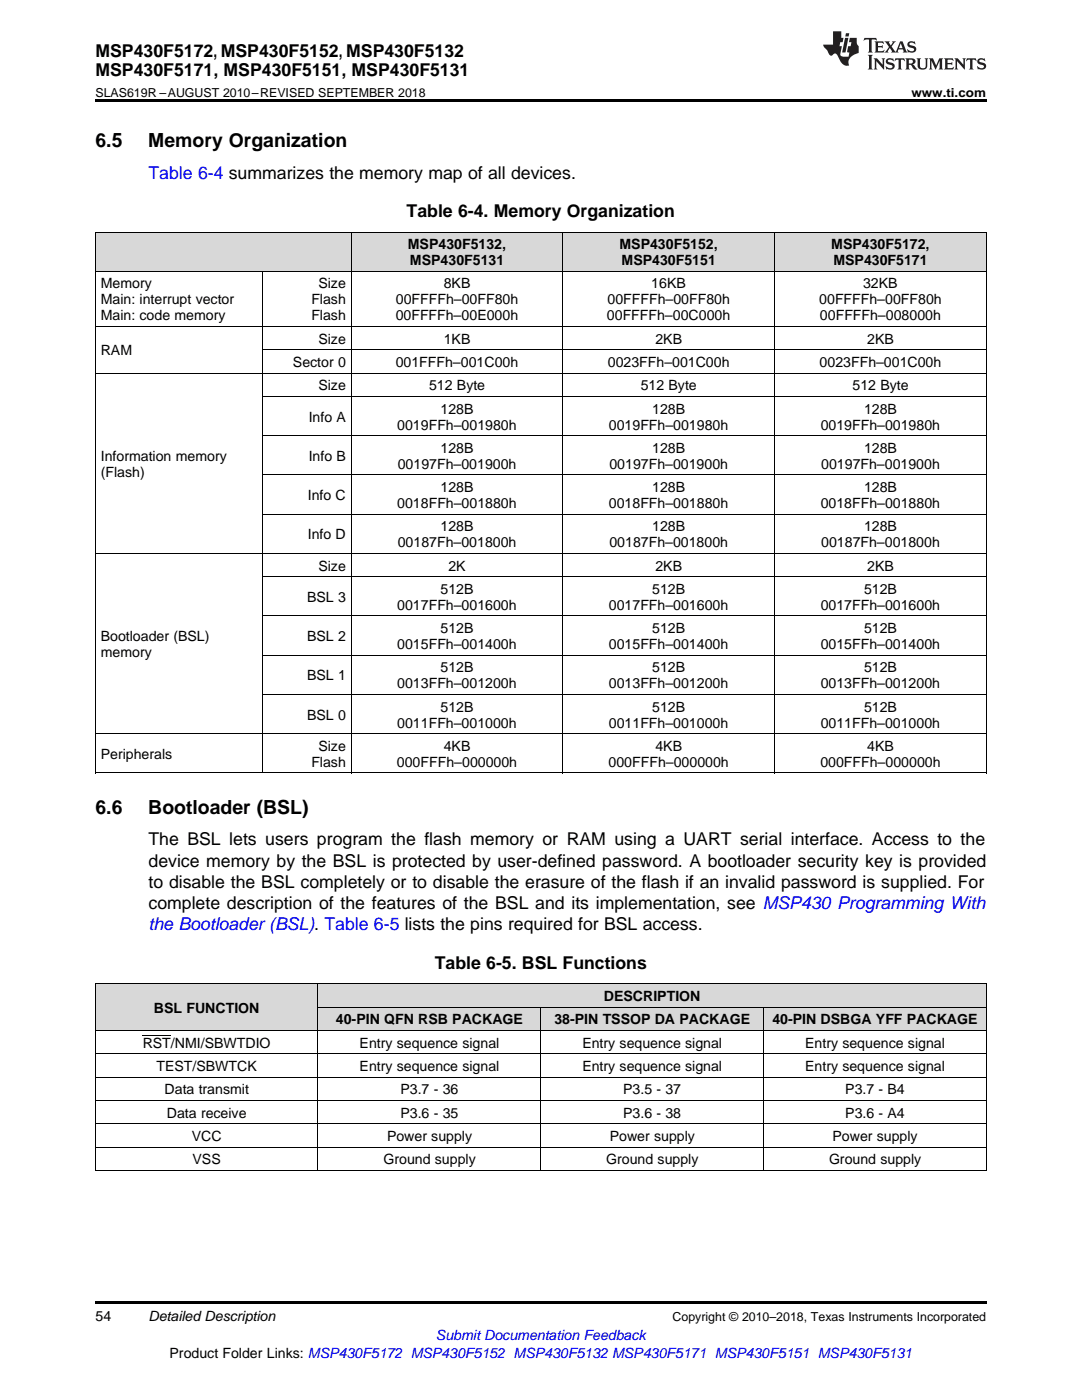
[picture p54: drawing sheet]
<svg xmlns="http://www.w3.org/2000/svg" width="216mm" height="279mm" viewBox="0 0 216 279" stroke-linecap="round" stroke-linejoin="round" font-family="sans-serif">
<defs><g id="words">
<g font-size="3.9">
<text x="19" y="29.3">6.5</text>
<text x="29.6" y="29.3">Memory Organization</text>
<text x="19" y="162.4">6.6</text>
<text x="29.6" y="162.4">Bootloader (BSL)</text>
</g>
<g font-size="3.5">
<text x="19" y="11.3">MSP430F5172, MSP430F5152, MSP430F5132</text>
<text x="19" y="15.2">MSP430F5171, MSP430F5151, MSP430F5131</text>
<text x="81.1" y="43.4">Table 6-4. Memory Organization</text>
<text x="29.6" y="168.7">The BSL lets users program the flash memory or RAM using a UART serial interface. Access to the</text>
<text x="29.6" y="173">device memory by the BSL is protected by user-defined password. A bootloader security key is provided</text>
<text x="29.6" y="177.2">to disable the BSL completely or to disable the erasure of the flash if an invalid password is supplied. For</text>
<text x="29.6" y="181.4">complete description of the features of the BSL and its implementation, see MSP430 Programming With</text>
<text x="86.7" y="193.4">Table 6-5. BSL Functions</text>
</g>
<g font-size="3.5" fill="#00f">
<text x="29.6" y="35.6">Table 6-4 summarizes the memory map of all devices.</text>
<text x="29.6" y="185.7">the Bootloader (BSL). Table 6-5 lists the pins required for BSL access.</text>
</g>
<g font-size="2.8">
<text x="81.4" y="49.7">MSP430F5132,</text>
<text x="81.8" y="52.9">MSP430F5131</text>
<text x="123.6" y="49.7">MSP430F5152,</text>
<text x="124" y="52.9">MSP430F5151</text>
<text x="165.9" y="49.7">MSP430F5172,</text>
<text x="166.3" y="52.9">MSP430F5171</text>
<text x="20.1" y="57.6">Memory</text>
<text x="63.5" y="57.6">Size</text>
<text x="88.5" y="57.6">8KB</text>
<text x="130" y="57.6">16KB</text>
<text x="172.2" y="57.6">32KB</text>
<text x="20.1" y="60.7">Main: interrupt vector</text>
<text x="20.1" y="63.9">Main: code memory</text>
<text x="62.1" y="60.7">Flash</text>
<text x="62.1" y="63.9">Flash</text>
<text x="79" y="63.9">00FFFFh–00E000h</text>
<text x="79" y="60.7">00FFFFh–00FF80h</text>
<text x="121.1" y="63.9">00FFFFh–00C000h</text>
<text x="121.2" y="60.7">00FFFFh–00FF80h</text>
<text x="163.5" y="60.7">00FFFFh–00FF80h</text>
<text x="163.6" y="63.9">00FFFFh–008000h</text>
<text x="20.1" y="70.9">RAM</text>
<text x="63.5" y="68.6">Size</text>
<text x="88.5" y="68.6">1KB</text>
<text x="130.8" y="68.6">2KB</text>
<text x="173" y="68.6">2KB</text>
<text x="58.5" y="73.2">Sector 0</text>
<text x="63.5" y="77.9">Size</text>
<text x="79" y="73.2">001FFFh–001C00h</text>
<text x="85.6" y="77.9">512 Byte</text>
<text x="121.3" y="73.2">0023FFh–001C00h</text>
<text x="127.8" y="77.9">512 Byte</text>
<text x="163.5" y="73.2">0023FFh–001C00h</text>
<text x="170.1" y="77.9">512 Byte</text>
<text x="87.9" y="82.5">128B</text>
<text x="130.1" y="82.5">128B</text>
<text x="172.4" y="82.5">128B</text>
<text x="61.6" y="84.1">Info A</text>
<text x="79.3" y="85.7">0019FFh–001980h</text>
<text x="121.5" y="85.7">0019FFh–001980h</text>
<text x="163.8" y="85.7">0019FFh–001980h</text>
<text x="20.1" y="92">Information memory</text>
<text x="20.1" y="95.1">(Flash)</text>
<text x="61.6" y="92">Info B</text>
<text x="79.4" y="93.6">00197Fh–001900h</text>
<text x="87.9" y="90.4">128B</text>
<text x="121.6" y="93.6">00197Fh–001900h</text>
<text x="130.1" y="90.4">128B</text>
<text x="163.9" y="93.6">00197Fh–001900h</text>
<text x="172.4" y="90.4">128B</text>
<text x="61.4" y="99.8">Info C</text>
<text x="79.3" y="101.4">0018FFh–001880h</text>
<text x="87.9" y="98.2">128B</text>
<text x="121.5" y="101.4">0018FFh–001880h</text>
<text x="130.1" y="98.2">128B</text>
<text x="163.8" y="101.4">0018FFh–001880h</text>
<text x="172.4" y="98.2">128B</text>
<text x="61.4" y="107.6">Info D</text>
<text x="87.9" y="106">128B</text>
<text x="130.1" y="106">128B</text>
<text x="172.4" y="106">128B</text>
<text x="63.5" y="113.9">Size</text>
<text x="79.4" y="109.2">00187Fh–001800h</text>
<text x="89.5" y="113.9">2K</text>
<text x="121.6" y="109.2">00187Fh–001800h</text>
<text x="130.8" y="113.9">2KB</text>
<text x="163.9" y="109.2">00187Fh–001800h</text>
<text x="173" y="113.9">2KB</text>
<text x="87.9" y="118.5">512B</text>
<text x="130.1" y="118.5">512B</text>
<text x="172.4" y="118.5">512B</text>
<text x="61.3" y="120.1">BSL 3</text>
<text x="79.3" y="121.7">0017FFh–001600h</text>
<text x="121.5" y="121.7">0017FFh–001600h</text>
<text x="163.8" y="121.7">0017FFh–001600h</text>
<text x="20.1" y="128">Bootloader (BSL)</text>
<text x="20.1" y="131.1">memory</text>
<text x="61.3" y="128">BSL 2</text>
<text x="79.3" y="129.5">0015FFh–001400h</text>
<text x="87.9" y="126.4">512B</text>
<text x="121.5" y="129.5">0015FFh–001400h</text>
<text x="130.1" y="126.4">512B</text>
<text x="163.8" y="129.5">0015FFh–001400h</text>
<text x="172.4" y="126.4">512B</text>
<text x="61.3" y="135.8">BSL 1</text>
<text x="79.3" y="137.4">0013FFh–001200h</text>
<text x="87.9" y="134.2">512B</text>
<text x="121.5" y="137.4">0013FFh–001200h</text>
<text x="130.1" y="134.2">512B</text>
<text x="163.8" y="137.4">0013FFh–001200h</text>
<text x="172.4" y="134.2">512B</text>
<text x="61.3" y="143.6">BSL 0</text>
<text x="87.9" y="142">512B</text>
<text x="130.1" y="142">512B</text>
<text x="172.4" y="142">512B</text>
<text x="63.5" y="149.9">Size</text>
<text x="79.3" y="145.2">0011FFh–001000h</text>
<text x="88.5" y="149.9">4KB</text>
<text x="121.5" y="145.2">0011FFh–001000h</text>
<text x="130.8" y="149.9">4KB</text>
<text x="163.8" y="145.2">0011FFh–001000h</text>
<text x="173" y="149.9">4KB</text>
<text x="20.1" y="151.4">Peripherals</text>
<text x="62.1" y="153">Flash</text>
<text x="79.2" y="153">000FFFh–000000h</text>
<text x="121.4" y="153">000FFFh–000000h</text>
<text x="163.7" y="153">000FFFh–000000h</text>
<text x="30.7" y="202.1">BSL FUNCTION</text>
<text x="120.5" y="199.8">DESCRIPTION</text>
<text x="28.5" y="209.1">RST/NMI/SBWTDIO</text>
<text x="67" y="204.4">40-PIN QFN RSB PACKAGE</text>
<text x="71.8" y="209.1">Entry sequence signal</text>
<text x="110.6" y="204.4">38-PIN TSSOP DA PACKAGE</text>
<text x="116.2" y="209.1">Entry sequence signal</text>
<text x="154.1" y="204.4">40-PIN DSBGA YFF PACKAGE</text>
<text x="160.7" y="209.1">Entry sequence signal</text>
<text x="31.2" y="213.7">TEST/SBWTCK</text>
<text x="71.8" y="213.7">Entry sequence signal</text>
<text x="116.2" y="213.7">Entry sequence signal</text>
<text x="160.7" y="213.7">Entry sequence signal</text>
<text x="32.8" y="218.4">Data transmit</text>
<text x="79.9" y="218.4">P3.7 - 36</text>
<text x="124.4" y="218.4">P3.5 - 37</text>
<text x="168.7" y="218.4">P3.7 - B4</text>
<text x="33.3" y="223.1">Data receive</text>
<text x="38.3" y="227.7">VCC</text>
<text x="77.2" y="227.7">Power supply</text>
<text x="79.9" y="223.1">P3.6 - 35</text>
<text x="121.7" y="227.7">Power supply</text>
<text x="124.4" y="223.1">P3.6 - 38</text>
<text x="166.1" y="227.7">Power supply</text>
<text x="168.7" y="223.1">P3.6 - A4</text>
<text x="38.4" y="232.4">VSS</text>
<text x="76.5" y="232.4">Ground supply</text>
<text x="121" y="232.4">Ground supply</text>
<text x="165.4" y="232.4">Ground supply</text>
<text x="19" y="263.6">54</text>
<text x="29.6" y="263.6">Detailed Description</text>
<text x="33.8" y="270.9">Product Folder Links: MSP430F5172 MSP430F5152 MSP430F5132 MSP430F5171 MSP430F5151 MSP430F5131</text>
</g>
<text font-size="2.8" fill="#00f" x="87" y="267.4">Submit Documentation Feedback</text>
<g font-size="2.5">
<text x="19" y="19.3">SLAS619R –AUGUST 2010–REVISED SEPTEMBER 2018</text>
<text x="181.9" y="19.3">www.ti.com</text>
<text x="134.2" y="263.6">Copyright © 2010–2018, Texas Instruments Incorporated</text>
</g>
</g></defs>
<g fill="#d8d8d8">
<path d="M19 196.4h44.5v9.3h-44.5z"/>
<path d="M63.5 201h44.4v4.7h-44.4z"/>
<path d="M107.9 201h44.5v4.7h-44.5z"/>
<path d="M152.4 201h44.4v4.7h-44.4z"/>
<path d="M63.5 196.4h44.4v4.6h-44.4z"/>
<path d="M107.9 196.4h44.5v4.6h-44.5z"/>
<path d="M152.4 196.4h44.4v4.6h-44.4z"/>
<path d="M19 46.4h33.5v7.8h-33.5z"/>
<path d="M52.5 46.4h17.6v7.8h-17.6z"/>
<path d="M70.1 46.4h42.2v7.8h-42.2z"/>
<path d="M112.3 46.4h42.3v7.8h-42.3z"/>
<path d="M154.6 46.4h42.2v7.8h-42.2z"/>
</g>
<path d="M19 19.9h177.8v.5h-177.8zM19 154.3h.2zM70 154.3h.1zM112.2 154.3h.1zM154.5 154.3h.1zM196.7 154.3h.1zM19 233.6h.2zM107.8 233.6h.1zM152.3 233.6h.1zM196.7 233.6h.1zM19 259.7h177.8v.5h-177.8z" fill="#000"/>
<g fill="none" stroke="#000" stroke-width=".2">
<path d="M19 54.1h177.8M19 46.3h177.8M19.1 46.3v108M52.4 54.2v100.1M70 46.3v108M112.3 46.3v108M154.5 46.3v108M196.8 46.3v108M19 74.5h177.8M19 65.1h177.8M52.5 79.1h144.3M52.5 69.8h144.3"/>
<path d="M52.5 94.8h144.3M52.5 86.9h144.3M19 110.4h177.8M52.5 115.1h144.3M52.5 102.6h144.3M52.5 138.6h144.3M52.5 130.8h144.3M52.5 122.9h144.3M19 154.3h177.8M19 146.4h177.8M19 196.3h177.8M19.1 196.4v37.2"/>
<path d="M63.4 196.4v37.2M196.8 196.4v37.2M19 219.6h177.8M19 215h177.8M19 210.3h177.8M19 205.7h177.8M63.5 201h133.3M107.9 201v32.6M152.3 201v32.6M19 233.6h177.8M19 228.9h177.8M19 224.3h177.8"/>
</g>
<g fill="#231f20">
<path d="M172.5 7.6l-.1 .5 .4-.2h.6v.1v2.1l-.2 .4h.9l-.2-.4v-2.1l.1-.1h.5l.5 .2-.2-.5zM174.5 8.3l.2 .3v1.5l-.2 .4h1.8l.2-.6a1.04 1.04 0 0 1-1.3 .2v-.7h.6l.3 .2v-.6l-.3 .2h-.6v-.6l.8-.1 .4 .3-.2-.5zM176.5 8.3l.9 1.1-.9 1.1h.8l-.2-.2 .4-.7 .5 .7-.2 .2h1.5l-.2-.2 .2-.4h.9l.1 .4-.2 .2h1l-.3-.3-.7-1.9h-.5l-.9 2-.8-1 .9-1h-.8l.1 .3-.4 .5-.3-.6 .1-.2zM179.7 8.6l.4 1h-.7zM181.3 8.4a.63 .63 0 0 0-.2 .7 .63 .63 0 0 0 .6 .4l.6 .2 .1 .2a.75 .75 0 0 1-.7 .4 .75 .75 0 0 1-.6-.5l.1 .7 .1-.1a1.11 1.11 0 0 0 1.5-.6 1.13 1.13 0 0 0-1.2-.8l-.1-.4a1.04 1.04 0 0 1 1.2 .2l-.2-.5-.2 .1-.4-.2zM173.2 10.9l.2 .4v2.2l-.2 .4h1l-.3-.4v-2.2l.3-.4zM174.3 11.6l.3 .4v1.5l-.3 .4h.8l-.2-.4v-1.3l1.5 1.7v-1.9l.2-.4h-.7l.2 .4v.9l-1.1-1.3zM177 11.8a.62 .62 0 0 0-.2 .7 .62 .62 0 0 0 .6 .4l.6 .1 .1 .3a.76 .76 0 0 1-.7 .3 .76 .76 0 0 1-.7-.4l.2 .7 .1-.1a1.11 1.11 0 0 0 1.5-.6 1.13 1.13 0 0 0-1.2-.8l-.1-.4a1.04 1.04 0 0 1 1.2 .2l-.2-.6-.2 .1-.5-.1zM178.7 11.6l-.2 .6a.61 .61 0 0 1 .8-.3v1.6l-.2 .4h.9l-.2-.4v-1.6a.63 .63 0 0 1 .7 .3l-.1-.6zM180.6 11.6l.3 .4v1.5l-.3 .4h1l-.2-.2-.1-.8 .6 .2a.76 .76 0 0 0 1.2 .7l-1-1a.58 .58 0 0 0 .6-.5 .58 .58 0 0 0-.5-.6zM181.4 11.9h.1a.45 .45 0 0 1 .5 .1 .45 .45 0 0 1 .1 .5l-.8 .2zM182.9 11.6l.2 .2a2.17 2.17 0 0 0 .3 1.9 .99 .99 0 0 0 1.6-.6v-1.1l.2-.4h-.7l.2 .2a1.92 1.92 0 0 1-.2 1.8 .6 .6 0 0 1-.9-.5v-1.1l.2-.4zM185.4 11.6l.2 .4v1.5l-.2 .4h.7l-.2-.4v-1.4l.8 1.8 .8-1.8v1.4l-.2 .4h.9l-.2-.4v-1.5l.2-.4h-.8l-.6 1.5-.6-1.5zM188.4 11.6l.2 .4v1.5l-.2 .4h1.8l.1-.6a1.04 1.04 0 0 1-1.2 .1v-.6h.5l.4 .2v-.6l-.4 .2h-.5v-.7h.8l.3 .3-.1-.6zM190.5 11.6l.2 .4v1.5l-.2 .4h.7l-.2-.4v-1.3l1.5 1.7v-1.9l.2-.4h-.7l.2 .4v.9l-1.1-1.3zM192.9 11.6l-.1 .6a.61 .61 0 0 1 .7-.3l.1 1.6-.3 .4h1l-.3-.4 .1-1.6a.63 .63 0 0 1 .7 .3l-.1-.6zM195.2 11.8a.62 .62 0 0 0-.2 .7 .62 .62 0 0 0 .6 .4l.6 .1 .1 .3a.76 .76 0 0 1-.7 .3 .76 .76 0 0 1-.6-.4l.1 .7 .1-.1a1.11 1.11 0 0 0 1.6-.6 1.13 1.13 0 0 0-1.3-.8l-.1-.4a1.04 1.04 0 0 1 1.2 .2l-.1-.6-.2 .1-.5-.1z"/>
<path d="M166.2 6.3v2.6h-1.9v.4l.8 .9a.91 .91 0 0 0 1 .8 .56 .56 0 0 1 .5-.3 .56 .56 0 0 1 .5 .3l.4 .8a1.53 1.53 0 0 0 1.9 1.2 1.54 1.54 0 0 1 1-2.1l.9-.3v-1.4a1.52 1.52 0 0 1-.4-1.6h-1.3l-.2 .8h.5l-.2 .8h-.5l-.1 1v.2l.4 .1-.2 .8a1.93 1.93 0 0 1-1.6-.3l.3-1.8h-.5l.2-.8h.4l.2-.8h-.4v-1.3zM168.6 7.6l-.6 2.9h.7l.6-2.9zM168.8 6.6l-.1 .7h.6l.2-.7z"/>
</g>
<path d="M28.5 206.6h5.6" fill="none" stroke="#000" stroke-width=".2"/>
<use href="#words"/>
</svg>
